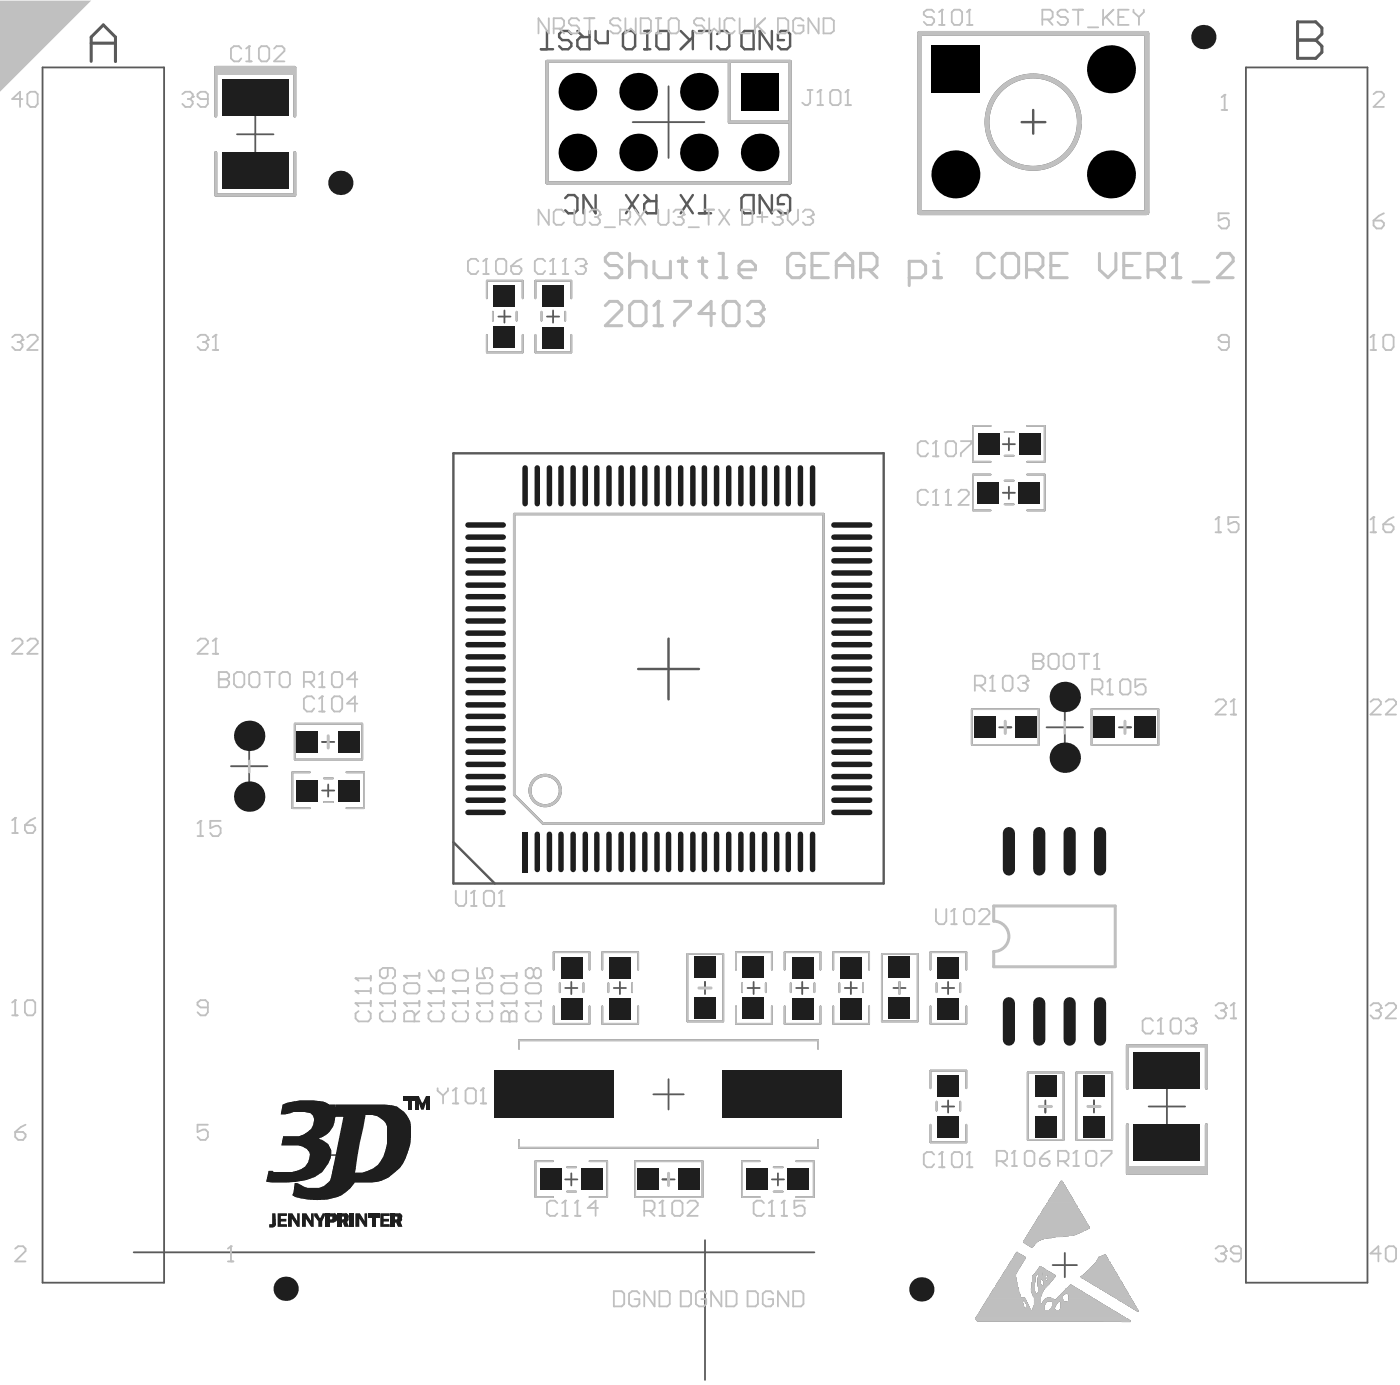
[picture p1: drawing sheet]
<svg xmlns="http://www.w3.org/2000/svg" width="97mm" height="96mm" viewBox="0 0 97 96" stroke-linecap="round" stroke-linejoin="round" font-family="sans-serif">
<g fill="#5a5a5a">
<path d="M18.9 84.4h.2l.1 .8-.1 .1-.4 .1v-.3h.2z"/>
<path d="M20 84.4h.3l.4 .5v-.5h.1v.9h-.1l-.4-.6v.6h-.3z"/>
<path d="M19.3 84.4h.7v.1h-.5v.3h.4v.1h-.4v.2h.5v.2h-.7z"/>
<path d="M23.8 84.4l.3-.1 .1 .1 .1 .1-.1 .4-.4 .1v-.2h.1v-.2h-.1z"/>
<path d="M23 84.4l.2-.1 .2 .1 .1 .1-.1 .4-.4 .1v-.2h.1v-.2h-.1z"/>
<path d="M23.8 85h.3l.2 .3h-.3z"/>
<path d="M21.9 84.4h.2l.1 .3 .2-.3h.3l-.3 .5v.4h-.3v-.4l-.2-.4z"/>
<path d="M27.5 84.4l.3-.1 .1 .1 .1 .1-.1 .4-.4 .1v-.2h.1v-.2h-.1z"/>
<path d="M27.6 85h.3l.1 .3h-.3z"/>
<path d="M26.5 84.4h.6v.1h-.4v.3h.4v.1h-.4v.2h.4v.2h-.6z"/>
<path d="M29.1 76.2l.2 .5h.1l.2-.5v.4l-.1 .6h-.2l-.2-.6z"/>
<path d="M24.7 84.4h.3l.4 .5v-.5h.1v.9h-.1l-.4-.6v.6h-.3z"/>
<path d="M21 84.4h.3l.3 .5v-.5h.2v.9h-.2l-.3-.6v.6h-.3z"/>
<path d="M23.3 76.8h3.5a1.8 1.8 0 0 1 1.8 2.3 3.2 3.2 0 0 1-3.9 3.1v-.7a1.97 1.97 0 0 0 2.2-1.8v-1.4a1.35 1.35 0 0 0-1.5-.8v.2h-2.1z"/>
<path d="M20.5 82.3h.2a1.5 1.5 0 0 0 1.7 .2 1.5 1.5 0 0 0 .8-1.5h1.6l-.1 1.2a2.7 2.7 0 0 1-2.6 1.2 3.4 3.4 0 0 1-1.8-.3z"/>
<path d="M67.8 91.7l.3-.2h9.8l.2 .2 .5 .2h-10.6z"/>
<path d="M19.7 76.8a4.3 4.3 0 0 1 3.2 0h.4v.8a1.6 1.6 0 0 1-1.1 1.5v.1a1.03 1.03 0 0 1 .6 1.7 2.53 2.53 0 0 1-2.2 1.3h-2.1l.2-.8h.3v.1a2.79 2.79 0 0 0 2.2-.4 .93 .93 0 0 0 .1-1.2l-.5-.3h-1.2l.1-.6a1.91 1.91 0 0 0 1.9-.5 .87 .87 0 0 0 0-1.1 2.6 2.6 0 0 0-1.8 .1h-.3z"/>
</g>
<g fill="none" stroke="#5a5a5a" stroke-width=".13">
<path d="M3 4.7h8.4v84.5h-8.4zM16.5 9.3h2.5M17.8 8.1v2.5M44 8.5h5M46.5 6v5M86.7 4.7h8.4v84.5h-8.4zM33.9 20.7v-1.2h2.5v1.2M33.9 23.3v1.2h2.5v-1.2M34.3 21.7v.6M34.7 22h.8M35.1 21.6v.8M35.9 21.7v.6"/>
<path d="M37.2 20.7v-1.2h2.5v1.2M37.2 23.3v1.2h2.5v-1.2M37.7 21.7v.6M38 22h.9M38.5 21.6v.8M39.3 21.7v.6M68.9 29.6h-1.2v2.5h1.2M68.9 33h-1.2v2.5h1.2M69.7 34.3h.9M69.7 30.9h.9M69.9 35.1h.6M69.9 33.4h.6"/>
<path d="M69.9 30h.6M69.9 31.7h.6M70.2 30.5v.8M70.2 33.8v.9M71.4 29.6h1.3v2.5h-1.3M71.4 33h1.3v2.5h-1.3M16.1 53.3h2.5M17.3 52v2.5M20.5 50.3h4.7v2.5h-4.7zM21.6 53.7h-1.3v2.5h1.3M22.4 55h.8M22.4 51.6h.8"/>
<path d="M22.5 55.8h.7M22.5 54.1h.7M22.8 51.2v.8M22.8 54.5v.9M24.1 53.7h1.2v2.5h-1.2M67.6 49.3h4.6v2.5h-4.6zM69.5 50.6h.8M69.9 50.2v.8M72.8 50.6h2.5M74.1 49.3v2.5M75.9 49.3h4.7v2.5h-4.7zM77.8 50.6h.9"/>
<path d="M78.2 50.2v.8M23.7 79.5v1.7M36.1 72.9v-.6h20.8v.6M36.1 79.3v.5h20.8v-.5M38.5 67.4v-1.2h2.5v1.2M38.5 70v1.2h2.5v-1.2M38.9 68.4v.6M39.3 68.7h.9M39.7 68.3v.8M40.6 68.4v.6M41.9 70v1.2h2.5v-1.2M41.9 67.4v-1.2h2.5v1.2"/>
<path d="M42.3 68.4v.6M42.7 68.7h.8M43.1 68.3v.8M44 68.4v.6M45.4 76.1h2.2M46.5 75v2.2M47.8 66.3h2.5v4.7h-2.5zM48.6 68.7h.9M49 68.3v.8M51.2 70v1.2h2.5v-1.2M51.2 67.4v-1.2h2.5v1.2M51.6 68.4v.6"/>
<path d="M52 68.7h.8M52.4 68.3v.8M53.3 68.4v.6M54.6 70v1.2h2.5v-1.2M54.6 67.4v-1.2h2.5v1.2M55 68.4v.6M55.4 68.7h.8M55.8 68.3v.8M56.6 68.4v.6M58 70v1.2h2.4v-1.2M58 67.4v-1.2h2.4v1.2M58.4 68.4v.6"/>
<path d="M58.8 68.7h.8M59.2 68.3v.8M60 68.4v.6M61.3 66.3h2.5v4.7h-2.5zM62.1 68.7h.9M62.6 68.3v.8M64.7 70v1.2h2.5v-1.2M64.7 67.4v-1.2h2.5v1.2M64.7 75.7v-1.3h2.5v1.3M64.7 78.2v1.2h2.5v-1.2M65.1 68.4v.6M65.1 76.6v.6"/>
<path d="M65.5 68.7h.9M65.5 76.9h.9M65.9 68.3v.8M65.9 76.5v.9M66.8 68.4v.6M66.8 76.6v.6M71.5 74.6h2.5v4.7h-2.5zM72.3 76.9h.8M72.7 76.5v.9M74.9 74.6h2.5v4.7h-2.5zM75.7 76.9h.8M76.1 76.5v.9"/>
<path d="M79.9 76.9h2.5M81.2 75.7v2.5M22.8 80.3h1.7M38.5 80.7h-1.3v2.5h1.3M39.3 82h.9M39.4 81.2h.7M39.4 82.9h.7M39.7 81.6v.8M41 80.7h1.2v2.5h-1.2M44.2 80.7h4.7v2.5h-4.7zM46.1 82h.8M46.5 81.6v.8"/>
<path d="M52.8 80.7h-1.2v2.5h1.2M53.7 82h.8M53.8 81.2h.6M53.8 82.9h.6M54.1 81.6v.8M55.4 80.7h1.2v2.5h-1.2M73.2 88h1.7M74.1 87.1v1.7"/>
</g>
<g fill="none" stroke="#5a5a5a" stroke-width=".07">
<path d="M67.8 91.7h10.7M67.8 91.7h10.6M67.9 91.6h10.4M67.9 91.6h10.3M68 91.5h10.1M68 91.5h10M68 91.4h9.9M68.1 91.4h9.8M68.1 91.3h9.7M68.1 91.3h9.6M68.1 91.3h9.5M68.1 91.2h9.5"/>
<path d="M68.2 91.1h9.2M68.2 91.2h9.3M68.2 91.1h3.5M68.2 91.1h3.4M68.3 91h3.3M68.3 90.9h2.9M68.4 90.8h2.8M68.4 90.7h2.7M68.5 90.7h2.6M68.5 90.6h2.6M68.6 90.5h2.5M68.6 90.4h2.5"/>
<path d="M68.6 90.4h2.7M68.7 90.3h2.6M68.8 90.2h2.2M68.8 90.1h2.1M68.9 90.1h2M68.9 90h2M68.9 89.9h2M69 89.9h1.9M69 89.8h1.8M69.1 89.7h1.7M69.1 91.8h9.4M69.2 89.6h1.6"/>
<path d="M69.2 89.5h1.6M69.2 89.4h1.6M69.3 89.4h1.5M69.3 89.3h1.5M69.3 89.3h1.4M69.4 89.2h1.3M69.4 89.1h1.3M69.5 89.1h1.2M69.5 89h1.2M69.6 88.9h1.1M69.7 88.8h.9M69.7 88.7h.9"/>
<path d="M69.7 88.6h.9M69.8 88.6h.9M69.8 88.5h.9M69.9 88.4h.8M69.9 88.4h.9M69.9 88.3h.9M70 88.3h.8M70 88.2h.8M70 88.2h.9M70.1 88.1h.8M70.1 88h.9M70.2 88h.8"/>
<path d="M70.2 87.9h.8M70.2 87.9h.9M70.3 87.8h.8M70.3 87.7h.9M70.4 87.6h.8M70.4 87.6h.9M70.4 87.5h.9M70.5 87.5h.8M70.5 87.4h.8M70.5 87.4h.7M70.5 87.3h.7M70.6 87.3h.5"/>
<path d="M70.6 87.3h.4M70.6 87.2h.3M70.7 87.2h.2M70.7 87.1h.1M71.2 90.4h.1M71.2 86.4h.9M71.2 86.3h1M71.2 90.5h.1M71.3 90.5h.1M71.3 86.2h1.1M71.3 86.4h.7M71.3 86.2h1.3"/>
<path d="M71.3 90.6h.1M71.3 86.5h.7M71.3 86.1h1.4M71.3 86.1h1.8M71.4 90.9h.2M71.4 90.8h.2M71.4 90.8h.1M71.4 90.7h.1M71.4 86h2M71.4 86h2.5M71.4 86.5h.5M71.4 85.9h2.9"/>
<path d="M71.4 85.9h3.2M71.5 86.6h.4M71.5 85.9h3.3M71.5 85.8h3.5M71.5 85.8h3.4M71.6 86.6h.3M71.6 85.7h3.5M71.6 86.7h.3M71.6 85.7h3.6M71.6 85.6h3.7M71.6 91.8h7M71.6 85.6h3.8"/>
<path d="M71.7 86.7h.1M71.7 85.5h3.8M71.7 89.8h.2M71.7 89.7h.2M71.7 89.6h.2M71.7 85.5h3.9M71.7 85.4h4M71.8 89.9h.2M71.8 89.8h.2M71.8 89.6h.1M71.8 89.5h.1M71.8 89.4h.1"/>
<path d="M71.8 89.3h.1M71.8 89.2h.1M71.8 86.7h.1M71.8 85.4h3.9M71.8 90h.3M71.8 90h.6M71.8 89.2h.2M71.8 89.1h.2M71.8 89h.2M71.8 88.9h.2M71.8 88.8h.2M71.8 88.7h.2"/>
<path d="M71.8 91.1h.8M71.8 85.3h3.9M71.9 91h.7M71.9 90.9h.7M71.9 90.1h.5M71.9 90h.5M71.9 88.7h.2M71.9 85.3h3.8M71.9 85.2h3.8M71.9 90.8h.7M71.9 90.2h.5M71.9 88.6h.2"/>
<path d="M71.9 90.7h.8M71.9 90.7h.5M71.9 90.6h.5M71.9 90.5h.5M71.9 90.4h.5M71.9 90.3h.5M71.9 85.1h3.7M72 88.6h.2M72 85.1h3.6M72 88.5h.5M72 88.5h.2M72 85h3.6"/>
<path d="M72 85h3.5M72.1 88.4h.9M72.1 84.9h3.4M72.1 88.4h.8M72.1 84.8h3.3M72.2 90h.2M72.2 88.3h.6M72.2 84.8h3.2M72.2 89.9h.2M72.2 89.9h.3M72.2 89.4h.6M72.2 89.4h.2"/>
<path d="M72.2 89.3h.2M72.2 89.2h.2M72.2 89.2h.1M72.2 89.1h.1M72.2 89h.2M72.2 88.9h.5M72.2 88.3h.5M72.2 84.7h3.2M72.2 89.8h.3M72.2 89.7h.3M72.2 89.7h.4M72.2 89.6h.4"/>
<path d="M72.2 89.6h.5M72.2 89.5h.5M72.2 88.8h.5M72.2 88.7h.5M72.2 88.7h.2M72.2 88.6h.2M72.2 88.2h.4M72.2 88.5h.2M72.2 84.6h3.1M72.3 88.2h.3M72.3 88.1h.2M72.3 84.6h3"/>
<path d="M72.3 84.5h3M72.3 88.1h.1M72.3 84.5h2.9M72.4 84.5h2.8M72.4 84.4h2.8M72.4 90.7h.3M72.4 84.3h2.8M72.5 90.6h.2M72.5 89h.2M72.5 84.3h2.6M72.5 84.2h2.6M72.5 90.5h.3"/>
<path d="M72.5 88.7h.2M72.5 88.6h.3M72.5 88.6h.8M72.5 88.5h.5M72.5 88.6h.7M72.5 88.5h.6M72.5 84.1h2.5M72.6 90.5h.2M72.6 90.5h1.4M72.6 89.1h.2M72.6 84.1h2.4M72.6 90.4h.7"/>
<path d="M72.6 89.4h.3M72.6 89.3h.3M72.6 89.3h.4M72.6 89.2h.4M72.6 89.1h.5M72.6 84h2.4M72.6 84h2.3M72.7 90.4h.6M72.7 84h2.2M72.7 90.3h.6M72.7 83.9h2.2M72.7 90.3h.5"/>
<path d="M72.7 83.8h2.2M72.8 83.8h2M72.8 83.7h2M72.8 90.3h.3M72.8 88.9h.5M72.9 89.1h.2M72.9 89h.3M72.9 88.9h.4M72.9 88.8h.4M72.9 88.8h.5M72.9 88.7h.5M72.9 88.6h.4"/>
<path d="M72.9 83.7h1.9M72.9 83.6h1.8M72.9 83.5h1.8M73 83.5h1.6M73 83.4h1.6M73 91.1h.4M73 83.3h1.6M73.1 91h.2M73.1 83.3h1.5M73.1 90.9h.2M73.1 83.2h1.4M73.2 90.9h.2"/>
<path d="M73.2 90.5h.4M73.2 83.2h1.3M73.2 90.8h.2M73.2 90.7h.3M73.2 90.6h.3M73.2 83.1h1.2M73.3 83h1.1M73.3 82.9h1.1M73.3 82.9h1M73.4 90.4h.5M73.4 82.8h.9M73.4 82.8h.8"/>
<path d="M73.4 82.7h.8M73.5 90.3h.4M73.5 82.7h.7M73.5 82.6h.6M73.5 82.5h.6M73.6 90.2h.3M73.6 82.5h.5M73.6 82.4h.5M73.6 82.4h.4M73.7 90.1h.2M73.7 82.4h.3M73.7 90.5h.3"/>
<path d="M73.7 91.1h3.7M73.7 91.1h3.6M73.7 82.3h.3M73.7 82.3h.2M73.8 91h3.4M73.8 90.5h2.7M73.8 90h.2M73.8 82.2h.1M73.8 90.9h3.3M73.8 90.9h3.2M73.8 90.8h3.1M73.8 90.8h3"/>
<path d="M73.8 90.7h3M73.8 90.7h2.9M73.8 90.6h2.8M73.8 90.6h2.7M73.8 90h.3M73.9 89.9h1.5M74 89.8h1.3M74 89.8h1.2M74.1 89.7h1.1M74.1 89.7h1M74.1 89.7h.9M74.1 89.6h.8"/>
<path d="M74.2 90.5h2.2M74.2 90h1.3M74.2 89.6h.7M74.3 89.5h.5M74.3 90.5h2M74.3 90.4h2M74.3 90h1.2M74.3 89.5h.4M74.4 90.3h1.6M74.4 90.2h1.5M74.4 90.2h1.4M74.4 90.1h1.4"/>
<path d="M74.4 90.1h1.3M74.4 90h1.2M74.4 89.4h.2M74.4 90.4h1.8M74.4 90.3h1.7M74.4 89.4h.1M75.2 88.8h2.6M75.2 88.9h2.6M75.2 88.7h2.5M75.3 88.7h2.4M75.3 88.9h2.6M75.4 88.6h2.3"/>
<path d="M75.4 88.9h2.5M75.4 88.6h2.2M75.4 91.9h3.2M75.5 89h2.4M75.5 88.5h2.1M75.6 88.5h2M75.6 88.4h2M75.6 89.1h2.3M75.7 89.1h2.2M75.7 88.4h1.8M75.7 88.3h1.8M75.7 89.2h2.3"/>
<path d="M75.8 89.2h2.2M75.8 88.2h1.6M75.9 89.2h2.1M75.9 88.1h1.5M76 89.3h2.1M76 88.1h1.4M76 88h1.3M76.1 89.4h2M76.1 88h1.2M76.1 87.9h1.2M76.1 87.9h1.1M76.2 89.4h1.9"/>
<path d="M76.2 87.8h1M76.3 89.4h1.9M76.3 87.8h.9M76.3 87.7h.8M76.3 89.5h1.9M76.3 87.6h.8M76.4 89.5h1.8M76.4 87.5h.7M76.4 87.5h.6M76.4 87.4h.6M76.5 89.6h1.7M76.5 89.6h1.8"/>
<path d="M76.5 87.4h.4M76.6 89.7h1.7M76.6 87.3h.3M76.7 89.7h1.6M76.8 89.7h1.5M76.8 87.3h.1M76.8 89.8h1.6M76.9 89.8h1.5M76.9 89.9h1.5M77 89.9h1.5M77.1 90h1.4M77.2 90h1.3"/>
<path d="M77.3 90.1h1.2M77.4 90.1h1.1M77.4 90.2h1.2M77.5 90.2h1.1M77.6 90.3h1M77.6 90.3h1.1M77.7 90.3h1M77.8 90.4h.9M77.9 90.4h.8M77.9 90.5h.8M78 90.5h.8M78 91.9h.6"/>
<path d="M78.1 90.5h.7M78.2 90.6h.6M78.2 90.6h.7M78.3 90.7h.6M78.4 90.8h.5M78.5 90.8h.5M78.6 90.9h.4M78.7 90.9h.3M78.7 91h.3M78.8 91h.3M78.9 91.1h.2M79 91.1h.1"/>
<path d="M79 91.1h.2M79.1 91.2h.1"/>
</g>
<path d="M15 8.1v-3.4h5.5v3.4M15 10.6v3h5.5v-3M38 4.3h16.9v8.4h-16.9zM50.7 4.3v4.2h4.2M78.4 75.7v-3h5.5v3M78.4 78.2v3.4h5.5v-3.4" fill="none" stroke="#5a5a5a" stroke-width=".21"/>
<path d="M71.1 8.5h1.6M71.9 7.6v1.7M31.5 31.5h30v29.9h-30zM35.8 35.7h21.5v21.6h-19.6l-1.9-2zM31.5 58.6l2.9 2.8M44.4 46.5h4.2M46.5 44.4v4.2" fill="none" stroke="#5a5a5a" stroke-width=".17"/>
<path d="M64 2.3h15.8v12.5h-15.8z" fill="none" stroke="#5a5a5a" stroke-width=".34"/>
<g fill="#5a5a5a">
<path d="M22.7 84.4h.3v.9h-.3z" fill-rule="evenodd"/>
<path d="M24.3 84.4h.3v.9h-.3z" fill-rule="evenodd"/>
<path d="M23.5 84.4h.3v.9h-.3z" fill-rule="evenodd"/>
<path d="M27.2 84.4h.3v.9h-.3z" fill-rule="evenodd"/>
<path d="M25.9 84.7h.3v.6h-.3z" fill-rule="evenodd"/>
<path d="M25.6 84.4h.8v.3h-.8z" fill-rule="evenodd"/>
<path d="M28.4 76.5h.2v.7h-.2z" fill-rule="evenodd"/>
<path d="M28.9 76.2h.2v1h-.2z" fill-rule="evenodd"/>
<path d="M29.6 76.2h.3v1h-.3z" fill-rule="evenodd"/>
<path d="M78.4 81.1h5.5v.5h-5.5z" fill-rule="evenodd"/>
<path d="M28.1 76.2h.8v.3h-.8z" fill-rule="evenodd"/>
<path d="M15 4.7h5.5v.5h-5.5z" fill-rule="evenodd"/>
</g>
<g fill="none" stroke="#5a5a5a" stroke-width=".17">
<path d="M37.6 3.4h.9M38 2.2v1.2M39.3 13.8l.2-.2h.4l.3 .2v.8l-.3 .2h-.4l-.2-.2M39.7 2.4l-.2-.2h-.4l-.2 .2v.2l.2 .2h.4l.2 .2v.2l-.2 .2h-.4l-.2-.2M40.2 2.2l.4 .4M41 2.2v1.2h-.6l-.2-.2v-.4l.2-.2h.6M41.4 2.2v.6l.2 .2h.7v-.8M41.4 13.6v1.2l-.8-1.2v1.2M43.3 2.4l.2-.2h.5l.2 .2v.8l-.2 .2h-.5l-.2-.2zM43.5 13.6l.9 1.2M44.4 13.6l-.9 1.2M44.8 13.6l.4 .4"/>
<path d="M44.8 2.2h.4M44.8 3.4h.4M45 2.2v1.2M45.7 13.6v1.2h-.7l-.2-.2v-.4l.2-.2h.7M45.7 2.4l.2-.2h.6v1.2h-.6l-.2-.2zM47.3 13.6l.9 1.2M47.3 2.2l.7 .6M48.2 13.6l-.9 1.2M48.2 2.2v1.2M48.2 2.6l-.9 .8M48.6 14.8h.9M48.6 2.2h.9v1.2"/>
<path d="M49 13.6v1.2M49.9 2.4l.2-.2h.4l.2 .2v.8l-.2 .2h-.4l-.2-.2M51.6 13.8l.2-.2h.6v1.2h-.6l-.2-.2zM51.6 2.4l.2-.2h.6v1.2h-.6l-.2-.2zM53.7 2.2v1.2l-.9-1.2v1.2M53.7 13.6v1.2l-.9-1.2v1.2M54.5 14.2h-.4v-.4l.2-.2h.4l.2 .2v.8l-.2 .2h-.4l-.2-.2M54.5 2.8h-.4v-.4l.2-.2h.4l.2 .2v.8l-.2 .2h-.4l-.2-.2"/>
</g>
<g fill="none" stroke="#5a5a5a" stroke-width=".21">
<path d="M6.3 4.3v-1.7l.9-.9 .8 .9v1.7M6.3 3h1.7M90.2 2.8h.1M90.2 1.5h1.3l.4 .4v.5l-.4 .4 .4 .4v.4l-.4 .5h-1.3zM90.2 2.8h1.3"/>
<circle cx="37.9" cy="55" r="1.06"/>
</g>
<circle cx="71.9" cy="8.5" r="3.2" fill="none" stroke="#5a5a5a" stroke-width=".34"/>
<path d="M9.3 87.1h47.3M49 86.2v9.8" fill="none" stroke="#5a5a5a" stroke-width=".13"/>
<g fill="#c0c0c0">
<path d="M67.8 91.7l.3-.2h9.8l.2 .2 .5 .2h-10.6z"/>
<path d="M0 0h6.3l-6.3 6.4z"/>
</g>
<path d="M35.8 35.7h21.5v21.6h-19.6l-1.9-2zM17.3 52.9v.8M74.1 50.2v.8" fill="none" stroke="#c0c0c0" stroke-width=".17"/>
<g fill="none" stroke="#c0c0c0" stroke-width=".13">
<path d="M33.9 20.7v-1.2h2.5v1.2M33.9 23.3v1.2h2.5v-1.2M34.3 21.7v.6M35.9 21.7v.6M37.2 20.7v-1.2h2.5v1.2M37.2 23.3v1.2h2.5v-1.2M37.7 21.7v.6M39.3 21.7v.6M68.9 29.6h-1.2v2.5h1.2M68.9 33h-1.2v2.5h1.2M69.9 33.4h.6M69.9 35.1h.6"/>
<path d="M69.9 31.7h.6M69.9 30h.6M71.4 29.6h1.3v2.5h-1.3M71.4 33h1.3v2.5h-1.3M20.5 50.3h4.7v2.5h-4.7zM21.6 53.7h-1.3v2.5h1.3M22.5 54.1h.7M22.5 55.8h.7M24.1 53.7h1.2v2.5h-1.2M67.6 49.3h4.6v2.5h-4.6zM75.9 49.3h4.7v2.5h-4.7zM36.1 72.9v-.6h20.8v.6"/>
<path d="M36.1 79.3v.5h20.8v-.5M38.5 67.4v-1.2h2.5v1.2M38.5 70v1.2h2.5v-1.2M38.9 68.4v.6M40.6 68.4v.6M41.9 70v1.2h2.5v-1.2M41.9 67.4v-1.2h2.5v1.2M42.3 68.4v.6M44 68.4v.6M47.8 66.3h2.5v4.7h-2.5zM51.2 70v1.2h2.5v-1.2M51.2 67.4v-1.2h2.5v1.2"/>
<path d="M51.6 68.4v.6M53.3 68.4v.6M54.6 70v1.2h2.5v-1.2M54.6 67.4v-1.2h2.5v1.2M55 68.4v.6M56.6 68.4v.6M58 70v1.2h2.4v-1.2M58 67.4v-1.2h2.4v1.2M58.4 68.4v.6M60 68.4v.6M61.3 66.3h2.5v4.7h-2.5zM62.6 68.3v.8"/>
<path d="M64.7 70v1.2h2.5v-1.2M64.7 67.4v-1.2h2.5v1.2M64.7 75.7v-1.3h2.5v1.3M64.7 78.2v1.2h2.5v-1.2M65.1 68.4v.6M65.1 76.6v.6M66.8 68.4v.6M66.8 76.6v.6M71.5 74.6h2.5v4.7h-2.5zM74.9 74.6h2.5v4.7h-2.5zM38.5 80.7h-1.3v2.5h1.3M39.4 82.9h.7"/>
<path d="M39.4 81.2h.7M41 80.7h1.2v2.5h-1.2M44.2 80.7h4.7v2.5h-4.7zM52.8 80.7h-1.2v2.5h1.2M53.8 82.9h.6M53.8 81.2h.6M55.4 80.7h1.2v2.5h-1.2"/>
</g>
<g fill="none" stroke="#c0c0c0" stroke-width=".21">
<path d="M15 8.1v-3.4h5.5v3.4M15 10.6v3h5.5v-3M38 4.3h16.9v8.4h-16.9zM50.7 4.3v4.2h4.2M22.8 51.2v.8M69.9 50.2v.8M78.2 50.2v.8M48.6 68.7h.9M69.1 64.1v-1.1h8.5v4.2h-8.5v-1M72.3 76.9h.8M75.7 76.9h.8M78.4 75.7v-3h5.5v3"/>
<path d="M78.4 78.2v3.4h5.5v-3.4M46.5 81.6v.8"/>
</g>
<g fill="none" stroke="#c0c0c0" stroke-width=".07">
<path d="M67.8 91.7h10.6M67.8 91.7h10.7M67.9 91.6h10.3M67.9 91.6h10.4M68 91.5h10M68 91.5h10.1M68 91.4h9.9M68.1 91.3h9.7M68.1 91.4h9.8M68.1 91.3h9.6M68.1 91.2h9.5M68.1 91.3h9.5"/>
<path d="M68.2 91.1h9.2M68.2 91.2h9.3M68.2 91.1h3.4M68.2 91.1h3.5M68.3 91h3.3M68.3 90.9h2.9M68.4 90.8h2.8M68.4 90.7h2.7M68.5 90.7h2.6M68.5 90.6h2.6M68.6 90.5h2.5M68.6 90.4h2.5"/>
<path d="M68.6 90.4h2.7M68.7 90.3h2.6M68.8 90.2h2.2M68.8 90.1h2.1M68.9 90h2M68.9 90.1h2M68.9 89.9h2M69 89.8h1.8M69 89.9h1.9M69.1 89.7h1.7M69.1 91.8h9.4M69.2 89.6h1.6"/>
<path d="M69.2 89.5h1.6M69.2 89.4h1.6M69.3 89.4h1.5M69.3 89.3h1.4M69.3 89.3h1.5M69.4 89.2h1.3M69.4 89.1h1.3M69.5 89h1.2M69.5 89.1h1.2M69.6 88.9h1.1M69.7 88.8h.9M69.7 88.7h.9"/>
<path d="M69.7 88.6h.9M69.8 88.6h.9M69.8 88.5h.9M69.9 88.4h.8M69.9 88.3h.9M69.9 88.4h.9M70 88.3h.8M70 88.2h.8M70 88.2h.9M70.1 88.1h.8M70.1 88h.9M70.2 87.9h.8"/>
<path d="M70.2 88h.8M70.2 87.9h.9M70.3 87.8h.8M70.3 87.7h.9M70.4 87.6h.8M70.4 87.5h.9M70.4 87.6h.9M70.5 87.5h.8M70.5 87.4h.8M70.5 87.3h.7M70.5 87.4h.7M70.6 87.3h.4"/>
<path d="M70.6 87.3h.5M70.6 87.2h.3M70.7 87.2h.2M70.7 87.1h.1M71.2 90.4h.1M71.2 86.4h.9M71.2 86.3h1M71.2 90.5h.1M71.3 90.5h.1M71.3 86.2h1.1M71.3 86.4h.7M71.3 86.2h1.3"/>
<path d="M71.3 90.6h.1M71.3 86.5h.7M71.3 86.1h1.8M71.3 86.1h1.4M71.4 90.7h.1M71.4 90.8h.1M71.4 90.8h.2M71.4 90.9h.2M71.4 86h2.5M71.4 86h2M71.4 86.5h.5M71.4 85.9h3.2"/>
<path d="M71.4 85.9h2.9M71.5 86.6h.4M71.5 85.9h3.3M71.5 85.8h3.5M71.5 85.8h3.4M71.6 86.6h.3M71.6 85.7h3.5M71.6 86.7h.3M71.6 85.6h3.7M71.6 85.7h3.6M71.6 91.8h7M71.6 85.6h3.8"/>
<path d="M71.7 86.7h.1M71.7 85.5h3.8M71.7 89.8h.2M71.7 89.6h.2M71.7 89.7h.2M71.7 85.4h4M71.7 85.5h3.9M71.8 89.8h.2M71.8 89.9h.2M71.8 89.2h.1M71.8 89.3h.1M71.8 89.4h.1"/>
<path d="M71.8 89.5h.1M71.8 89.6h.1M71.8 86.7h.1M71.8 85.4h3.9M71.8 90h.3M71.8 90h.6M71.8 88.7h.2M71.8 88.8h.2M71.8 88.9h.2M71.8 89h.2M71.8 89.1h.2M71.8 89.2h.2"/>
<path d="M71.8 91.1h.8M71.8 85.3h3.9M71.9 90h.5M71.9 90.1h.5M71.9 90.9h.7M71.9 91h.7M71.9 88.7h.2M71.9 85.2h3.8M71.9 85.3h3.8M71.9 90.2h.5M71.9 90.8h.7M71.9 88.6h.2"/>
<path d="M71.9 90.3h.5M71.9 90.5h.5M71.9 90.4h.5M71.9 90.6h.5M71.9 90.7h.5M71.9 90.7h.8M71.9 85.1h3.7M72 88.6h.2M72 85.1h3.6M72 88.5h.5M72 88.5h.2M72 85h3.5"/>
<path d="M72 85h3.6M72.1 88.4h.9M72.1 84.9h3.4M72.1 88.4h.8M72.1 84.8h3.3M72.2 90h.2M72.2 88.3h.6M72.2 84.8h3.2M72.2 89.9h.3M72.2 89.9h.2M72.2 88.9h.5M72.2 89h.2"/>
<path d="M72.2 89.1h.1M72.2 89.2h.1M72.2 89.2h.2M72.2 89.3h.2M72.2 89.4h.2M72.2 89.4h.6M72.2 88.3h.5M72.2 84.7h3.2M72.2 89.8h.3M72.2 88.5h.2M72.2 88.6h.2M72.2 88.7h.2"/>
<path d="M72.2 88.7h.5M72.2 88.8h.5M72.2 89.5h.5M72.2 89.6h.5M72.2 89.6h.4M72.2 89.7h.4M72.2 89.7h.3M72.2 88.2h.4M72.2 84.6h3.1M72.3 88.1h.2M72.3 88.2h.3M72.3 84.5h3"/>
<path d="M72.3 84.6h3M72.3 88.1h.1M72.3 84.5h2.9M72.4 84.4h2.8M72.4 84.5h2.8M72.4 90.7h.3M72.4 84.3h2.8M72.5 90.6h.2M72.5 89h.2M72.5 84.2h2.6M72.5 84.3h2.6M72.5 90.5h.3"/>
<path d="M72.5 88.5h.5M72.5 88.5h.6M72.5 88.6h.7M72.5 88.6h.8M72.5 88.6h.3M72.5 88.7h.2M72.5 84.1h2.5M72.6 90.5h1.4M72.6 90.5h.2M72.6 89.1h.2M72.6 84.1h2.4M72.6 90.4h.7"/>
<path d="M72.6 89.1h.5M72.6 89.2h.4M72.6 89.3h.4M72.6 89.3h.3M72.6 89.4h.3M72.6 84h2.3M72.6 84h2.4M72.7 90.4h.6M72.7 84h2.2M72.7 90.3h.6M72.7 83.9h2.2M72.7 90.3h.5"/>
<path d="M72.7 83.8h2.2M72.8 83.8h2M72.8 83.7h2M72.8 90.3h.3M72.8 88.9h.5M72.9 88.6h.4M72.9 88.7h.5M72.9 88.8h.5M72.9 88.8h.4M72.9 88.9h.4M72.9 89h.3M72.9 89.1h.2"/>
<path d="M72.9 83.6h1.8M72.9 83.7h1.9M72.9 83.5h1.8M73 83.4h1.6M73 83.5h1.6M73 91.1h.4M73 83.3h1.6M73.1 91h.2M73.1 83.3h1.5M73.1 90.9h.2M73.1 83.2h1.4M73.2 90.5h.4"/>
<path d="M73.2 90.9h.2M73.2 83.2h1.3M73.2 90.6h.3M73.2 90.7h.3M73.2 90.8h.2M73.2 83.1h1.2M73.3 83h1.1M73.3 82.9h1.1M73.3 82.9h1M73.4 90.4h.5M73.4 82.8h.8M73.4 82.8h.9"/>
<path d="M73.4 82.7h.8M73.5 90.3h.4M73.5 82.6h.6M73.5 82.7h.7M73.5 82.5h.6M73.6 90.2h.3M73.6 82.5h.5M73.6 82.4h.4M73.6 82.4h.5M73.7 90.1h.2M73.7 82.4h.3M73.7 90.5h.3"/>
<path d="M73.7 91.1h3.6M73.7 91.1h3.7M73.7 82.3h.2M73.7 82.3h.3M73.8 90h.2M73.8 90.5h2.7M73.8 91h3.4M73.8 82.2h.1M73.8 90.6h2.7M73.8 90.6h2.8M73.8 90.7h2.9M73.8 90.7h3"/>
<path d="M73.8 90.8h3M73.8 90.8h3.1M73.8 90.9h3.2M73.8 90.9h3.3M73.8 82.1h.1M73.8 90h.3M73.9 89.9h1.5M74 89.8h1.3M74 89.8h1.2M74.1 89.7h1.1M74.1 89.7h1M74.1 89.6h.8"/>
<path d="M74.1 89.7h.9M74.2 90h1.3M74.2 90.5h2.2M74.2 89.6h.7M74.3 89.5h.5M74.3 90h1.2M74.3 90.4h2M74.3 90.5h2M74.3 89.5h.4M74.4 90h1.2M74.4 90.1h1.3M74.4 90.1h1.4"/>
<path d="M74.4 90.2h1.4M74.4 90.2h1.5M74.4 90.3h1.6M74.4 89.4h.2M74.4 90.3h1.7M74.4 90.4h1.8M74.4 89.4h.1M75.2 88.8h2.6M75.2 88.7h2.5M75.2 88.9h2.6M75.3 88.7h2.4M75.3 88.9h2.6"/>
<path d="M75.4 88.6h2.3M75.4 88.9h2.5M75.4 88.6h2.2M75.4 91.9h3.2M75.5 88.5h2.1M75.5 89h2.4M75.6 88.5h2M75.6 88.4h2M75.6 89.1h2.3M75.7 89.1h2.2M75.7 88.3h1.8M75.7 88.4h1.8"/>
<path d="M75.7 89.2h2.3M75.8 89.2h2.2M75.8 88.2h1.6M75.9 89.2h2.1M75.9 88.1h1.5M76 89.3h2.1M76 88h1.3M76 88.1h1.4M76.1 89.4h2M76.1 87.9h1.2M76.1 88h1.2M76.1 87.9h1.1"/>
<path d="M76.2 89.4h1.9M76.2 87.8h1M76.3 89.4h1.9M76.3 87.7h.8M76.3 87.8h.9M76.3 89.5h1.9M76.3 87.6h.8M76.4 89.5h1.8M76.4 87.5h.6M76.4 87.5h.7M76.4 87.4h.6M76.5 89.6h1.7"/>
<path d="M76.5 89.6h1.8M76.5 87.4h.4M76.6 89.7h1.7M76.6 87.3h.3M76.7 89.7h1.6M76.8 89.7h1.5M76.8 87.3h.1M76.8 89.8h1.6M76.9 89.8h1.5M76.9 89.9h1.5M77 89.9h1.5M77.1 90h1.4"/>
<path d="M77.2 90h1.3M77.3 90.1h1.2M77.4 90.1h1.1M77.4 90.2h1.2M77.5 90.2h1.1M77.6 90.3h1M77.6 90.3h1.1M77.7 90.3h1M77.8 90.4h.9M77.9 90.4h.8M77.9 90.5h.8M78 90.5h.8"/>
<path d="M78 91.9h.6M78.1 90.5h.7M78.2 90.6h.6M78.2 90.6h.7M78.3 90.7h.6M78.4 90.8h.5M78.5 90.8h.5M78.6 90.9h.4M78.7 90.9h.3M78.7 91h.3M78.8 91h.3M78.9 91.1h.2"/>
<path d="M79 91.1h.1M79 91.1h.2M79.1 91.2h.1"/>
</g>
<path d="M64 2.3h15.8v12.5h-15.8z" fill="none" stroke="#c0c0c0" stroke-width=".34"/>
<g fill="#c0c0c0">
<path d="M78.4 81.1h5.5v.5h-5.5z" fill-rule="evenodd"/>
<path d="M15 4.7h5.5v.5h-5.5z" fill-rule="evenodd"/>
</g>
<g fill="none" stroke="#c0c0c0" stroke-width=".13">
<path d="M1.6 6.9h-.8l.6-.5v1M1.9 6.5l.2-.1h.4l.1 .1v.7l-.1 .2h-.4l-.2-.2zM12.7 6.5l.2-.1h.3l.2 .1v.2M13.1 6.9h.1M13.2 6.9l.2 .2v.1l-.2 .2h-.3l-.2-.2M13.4 6.7h.1M13.4 6.7l-.2 .2M14.5 6.9h-.6l-.2-.2v-.2l.2-.1h.4l.2 .1v.7l-.2 .2h-.4l-.2-.2M16.8 3.4l-.2-.2h-.3l-.2 .2v.7l.2 .2h.3l.2-.2M17.1 4.3h.4M17.3 3.2h.1M17.3 3.2v1.1"/>
<path d="M17.3 3.2l-.2 .2M18 3.4l.2-.2h.4l.1 .2v.7l-.1 .2h-.4l-.2-.2zM19.1 3.4l.1-.2h.4l.2 .2v.1l-.7 .8h.7M33.3 18.2l-.2-.2h-.3l-.3 .2v.6l.3 .3h.3l.2-.3M33.6 19.1h.4M33.8 18h.1M33.8 18v1.1M33.8 18l-.2 .2M34.5 18.2l.2-.2h.3l.2 .2v.6l-.2 .3h-.3l-.2-.3zM35.5 18.5h.6l.2 .2v.1l-.2 .3h-.4l-.2-.3zM36.3 18l-.8 .5M37.9 18.2l-.2-.2h-.3l-.2 .2v.6l.2 .3h.3l.2-.3"/>
<path d="M38.2 1.3v1l-.8-1v1M38.2 14.6v1l-.8-1v1M38.3 19.1h.3M38.5 18h.1M38.5 18v1.1M38.5 18l-.2 .2M38.5 2h.6l.1-.2v-.4l-.1-.1h-.6v1M38.9 2l.3 .3M39.1 19.1h.4M39.2 14.7l-.1-.1h-.4l-.2 .1v.8l.2 .1h.4l.1-.1M39.3 18h.1M39.3 18v1.1"/>
<path d="M39.3 18l-.2 .2M39.9 14.6v.9l.2 .1h.4l.2-.1v-.9M40 18.2l.2-.2h.4l.1 .2v.1M40.3 1.4l-.2-.1h-.4l-.1 .1v.2l.1 .2h.4l.2 .2v.2l-.2 .1h-.4l-.1-.1M40.4 18.5h.2M40.6 18.5l.1 .2v.1l-.1 .3h-.4l-.2-.3M40.6 1.3h.7M40.7 18.3h.1M40.7 18.3l-.1 .2M41 14.7l.2-.1h.3l.2 .1v.2M41 1.3v1M41.4 15.1h.1"/>
<path d="M41.5 15.1l.2 .2v.2l-.2 .1h-.3l-.2-.1M41.7 14.9h.1M41.7 14.9l-.2 .2M42.1 15.8h.7M43.1 15.3h.6l.1-.2v-.4l-.1-.1h-.6v1M43.2 1.4l-.2-.1h-.4l-.2 .1v.2l.2 .2h.4l.2 .2v.2l-.2 .1h-.4l-.2-.1M43.5 15.3l.3 .3M43.5 1.3v1l.4-.3 .3 .3v-1M44.2 14.6l.7 1M44.6 1.3h.5l.2 .1v.8l-.2 .1h-.5zM44.9 14.6l-.7 1M45.6 1.3h.4"/>
<path d="M45.6 2.3h.4M45.8 14.6v.9l.1 .1h.4l.2-.1v-.9M45.8 1.3v1M46.5 1.4l.2-.1h.3l.2 .1v.8l-.2 .1h-.3l-.2-.1zM46.8 14.7l.2-.1h.4l.2 .1v.2M47.2 15.1h.2M47.4 15.1l.2 .2v.2l-.2 .1h-.4l-.2-.1M47.6 14.9h.1M47.6 14.9l-.2 .2M47.9 15.8h.7M48.9 14.6h.8M49 1.4l-.2-.1h-.4l-.1 .1v.2l.1 .2h.4l.2 .2v.2l-.2 .1h-.4l-.1-.1"/>
<path d="M49.3 14.6v1M49.3 1.3v1l.4-.3 .3 .3v-1M50 14.6l.7 1M50.7 14.6l-.7 1M51.1 1.4l-.2-.1h-.3l-.2 .1v.8l.2 .1h.3l.2-.1M51.4 1.3v1h.8M51.6 14.6h.5l.2 .1v.8l-.2 .1h-.5zM52.5 1.3v1M52.5 2l.7-.7-.5 .5 .5 .5M52.7 15.1h.7M53 14.7v.8M53.7 14.7l.2-.1h.3l.2 .1v.2"/>
<path d="M54.1 15.1h.1M54.1 1.3h.5l.2 .1v.8l-.2 .1h-.5zM54.2 15.1l.2 .2v.2l-.2 .1h-.3l-.2-.1M54.4 14.9h.1M54.4 14.9l-.2 .2M54.8 14.6v.7l.3 .3 .4-.3v-.7M55.8 14.7l.2-.1h.3l.3 .1v.2M55.9 1.4l-.2-.1h-.4l-.1 .1v.8l.1 .1h.4l.2-.1v-.4h-.4M56.2 6.3h.3M56.2 15.1h.1M56.3 6.3v.8l-.1 .2h-.2l-.2-.2M56.3 15.1l.3 .2v.2l-.3 .1h-.3l-.2-.1"/>
<path d="M56.6 14.9h.1M56.6 14.9l-.3 .2M56.9 7.3h.3M56.9 1.3v1l-.7-1v1M57.1 6.3h.1M57.1 6.3v1M57.1 6.3l-.2 .1M57.3 1.3h.5l.2 .1v.8l-.2 .1h-.5zM57.7 6.4l.2-.1h.4l.2 .1v.7l-.2 .2h-.4l-.2-.2zM58.8 7.3h.4M59 6.3h.1M59 6.3v1"/>
<path d="M59 6.3l-.2 .1M65 .8l-.2-.1h-.3l-.3 .1v.2l.3 .2h.3l.2 .2v.1l-.2 .2h-.3l-.3-.2M65.3 1.7h.4M65.5 .7h.1M65.5 .7v1M65.5 .7l-.2 .1M66.2 .8l.2-.1h.3l.2 .1v.7l-.2 .2h-.3l-.2-.2zM67.2 1.7h.4M67.4 .7h.1M67.4 .7v1M67.4 .7l-.2 .1M72.5 1.4h.5l.2-.2v-.4l-.2-.1h-.5v1"/>
<path d="M72.9 1.4l.3 .3M74.3 .8l-.2-.1h-.3l-.3 .1v.2l.3 .2h.3l.2 .2v.1l-.2 .2h-.3l-.3-.2M74.6 .7h.7M75 .7v1M75.7 1.9h.7M76.7 .7v1M76.7 1.4l.7-.7-.5 .5 .5 .5M77.8 1.2h.4M78.5 .7h-.7v1h.7M78.8 .7v.1l.4 .4M79.2 1.2v.5M79.5 .7v.1l-.3 .4"/>
<path d="M85 7.6h.3M85.2 6.6h.1M85.2 6.6v1M85.2 6.6l-.2 .2M85.5 14.8h-.8v.5l.4-.1h.2l.2 .1v.4l-.2 .2h-.3l-.3-.2M95.5 6.5l.2-.1h.4l.1 .1v.2l-.7 .7h.7M95.5 15.3h.6l.1 .2v.2l-.1 .2h-.4l-.2-.2zM96.2 14.8l-.7 .5M.8 23.5l.3-.2h.3l.2 .2v.1M1.2 23.8h.2M1.4 23.8l.2 .2v.1l-.2 .2h-.3l-.3-.2M1.6 23.6h.1"/>
<path d="M1.6 23.6l-.2 .2M1.9 23.5l.2-.2h.4l.1 .2v.1l-.7 .7h.7M13.7 23.5l.2-.2h.4l.2 .2v.1M14.1 23.8h.2M14.3 23.8l.2 .2v.1l-.2 .2h-.4l-.2-.2M14.5 23.6h.1M14.5 23.6l-.2 .2M14.8 24.3h.4M15 23.3h.1M15 23.3v1M15 23.3l-.2 .2M64.5 34.2l-.1-.1h-.4l-.2 .1v.7l.2 .2h.4l.1-.2"/>
<path d="M64.5 30.8l-.1-.1h-.4l-.2 .1v.7l.2 .2h.4l.1-.2M64.9 35.1h.4M64.9 31.7h.4M65.1 34.1h.1M65.1 30.7h.1M65.1 30.7v1M65.1 34.1v1M65.1 34.1l-.2 .1M65.1 30.7l-.2 .1M65.8 35.1h.4M65.8 30.8l.1-.1h.4l.2 .1v.7l-.2 .2h-.4l-.1-.2zM65.9 34.1h.1"/>
<path d="M65.9 34.1v1M65.9 34.1l-.1 .1M66.7 34.2l.1-.1h.4l.2 .1v.2l-.7 .7h.7M66.8 30.7h.7v.1l-.7 .7v.2M84.5 37h.4M84.7 36h.1M84.7 36v1M84.7 36l-.2 .1M85.5 23.8h-.5l-.3-.2v-.1l.3-.2h.3l.2 .2v.6l-.2 .2h-.3l-.3-.2M86.1 36h-.7v.5l.4-.2h.2l.1 .2v.3l-.1 .2h-.4l-.2-.2M95.3 24.3h.4M95.3 37h.4"/>
<path d="M95.5 36h.1M95.5 23.3h.1M95.5 23.3v1M95.5 36v1M95.5 36l-.2 .1M95.5 23.3l-.2 .2M96.2 23.5l.2-.2h.4l.1 .2v.6l-.1 .2h-.4l-.2-.2zM96.2 36.5h.6l.1 .1v.2l-.1 .2h-.4l-.2-.2zM96.9 36l-.7 .5M.8 57.9h.4M.8 44.6l.3-.2h.3l.2 .2v.1l-.8 .8h.8M1.1 56.9h.1"/>
<path d="M1.1 56.9v1M1.1 56.9l-.3 .1M1.7 57.4h.6l.2 .1v.2l-.2 .2h-.4l-.2-.2zM1.9 44.6l.2-.2h.4l.1 .2v.1l-.7 .8h.7M2.5 56.9l-.8 .5M13.7 44.6l.2-.2h.4l.2 .2v.1l-.8 .8h.8M13.7 58.1h.4M13.9 57.1h.1M13.9 57.1v1M13.9 57.1l-.2 .2M14.8 45.5h.4M15 44.4h.1"/>
<path d="M15 44.4v1.1M15 44.4l-.2 .2M15.2 47.2h.1M15.2 46.7h.6l.1 .2v.2l-.1 .1 .1 .2v.2l-.1 .2h-.6zM15.2 47.2h.6M15.3 57.1h-.7v.5l.4-.2h.2l.1 .2v.3l-.1 .2h-.4l-.2-.2M16.3 46.9l.2-.2h.3l.2 .2v.7l-.2 .2h-.3l-.2-.2zM17.3 46.9l.2-.2h.4l.1 .2v.7l-.1 .2h-.4l-.2-.2zM18.4 46.7h.7M18.8 46.7v1.1M19.4 46.9l.3-.2h.3l.2 .2v.7l-.2 .2h-.3l-.3-.2zM21.1 47.4h.6l.2-.2v-.3l-.2-.2h-.6v1.1"/>
<path d="M21.5 47.4l.4 .4M21.9 48.6l-.2-.2h-.4l-.2 .2v.7l.2 .2h.4l.2-.2M22.2 47.8h.4M22.2 49.5h.4M22.4 46.7h.1M22.4 48.4h.1M22.4 46.7v1.1M22.4 48.4v1.1M22.4 46.7l-.2 .2M22.4 48.4l-.2 .2M23.1 46.9l.1-.2h.4l.2 .2v.7l-.2 .2h-.4l-.1-.2zM23.1 48.6l.1-.2h.4l.2 .2v.7l-.2 .2h-.4l-.1-.2z"/>
<path d="M24.9 47.2h-.8l.6-.5v1.1M24.9 48.9h-.8l.6-.5v1.1M67.8 47.7h.5l.2-.2v-.3l-.2-.2h-.5v1M68.1 47.7l.4 .3M68.9 48h.3M69 47h.1M69 47v1M69 47l-.1 .2M69.7 47.2l.2-.2h.4l.1 .2v.6l-.1 .2h-.4l-.2-.2zM70.8 47.2l.2-.2h.3l.2 .2v.1M71.1 47.5h.2M71.3 47.5l.2 .2v.1l-.2 .2h-.3l-.2-.2"/>
<path d="M71.5 47.3h.1M71.5 47.3l-.2 .2M71.9 46h.1M71.9 45.5h.5l.2 .1v.2l-.2 .2 .2 .1v.2l-.2 .2h-.5zM71.9 46h.5M72.9 45.6l.2-.1h.4l.1 .1v.7l-.1 .2h-.4l-.2-.2zM74 45.6l.2-.1h.3l.2 .1v.7l-.2 .2h-.3l-.2-.2zM75 45.5h.7M75.4 45.5v1M76 48h.5l.2-.2v-.4l-.2-.2h-.5v1.1M76.1 46.5h.4M76.3 45.5h.1"/>
<path d="M76.3 45.5v1M76.3 45.5l-.2 .1M76.3 48l.4 .3M77 48.3h.4M77.2 47.2h.1M77.2 47.2v1.1M77.2 47.2l-.2 .2M77.9 47.4l.2-.2h.4l.1 .2v.7l-.1 .2h-.4l-.2-.2zM79.7 47.2h-.7v.6l.3-.2h.2l.2 .2v.3l-.2 .2h-.4l-.1-.2M84.5 48.8l.2-.2h.4l.2 .2v.2l-.8 .7h.8M85.6 49.7h.4M85.8 48.6h.1"/>
<path d="M85.8 48.6v1.1M85.8 48.6l-.2 .2M95.3 48.8l.2-.2h.4l.1 .2v.2l-.7 .7h.7M96.4 48.8l.2-.2h.3l.2 .2v.2l-.7 .7h.7M.8 70.6h.4M1.1 69.5h.1M1.1 78.7h.5l.2 .2v.2l-.2 .2h-.3l-.2-.2zM1.1 69.5v1.1M1.1 69.5l-.3 .2M1.7 69.7l.2-.2h.4l.2 .2v.7l-.2 .2h-.4l-.2-.2zM1.8 78.2l-.7 .5M14.5 78.2h-.8v.5l.4-.2h.2l.2 .2v.4l-.2 .2h-.4l-.2-.2"/>
<path d="M14.5 70.1h-.6l-.2-.2v-.2l.2-.2h.4l.2 .2v.7l-.2 .2h-.4l-.2-.2M24.7 69.8h.1M24.7 68.9h.1M24.7 68h.1M24.7 69.8h1.1M24.7 68h1.1M24.7 68.9h1.1M24.7 69.8l.2 .2M24.7 68.9l.2 .2M24.7 68l.2 .2M24.9 70.3l-.2 .2v.3l.2 .2h.7l.2-.2v-.3l-.2-.2M25.8 67.9v.3"/>
<path d="M25.8 68.7v.4M25.8 69.6v.4M26.4 69.8h.1M26.4 68.5l.2-.1h.7l.2 .1v.4l-.2 .2h-.7l-.2-.2zM26.4 69.8h1.1M26.4 69.8l.2 .2M26.6 70.3l-.2 .2v.3l.2 .2h.7l.2-.2v-.3l-.2-.2M27 67.3v.6l-.2 .1h-.2l-.2-.1v-.4l.2-.2h.7l.2 .2v.4l-.2 .1M27.5 69.6v.4M28.1 69.8h.1M28.1 67.9h.1M28.1 69.8h1.1"/>
<path d="M28.1 68.5l.2-.1h.7l.2 .1v.4l-.2 .2h-.7l-.2-.2zM28.1 69.8l.2 .2M28.1 67.9h1.1M28.1 67.9l.2 .1M28.8 71v-.5l-.1-.2h-.4l-.2 .2v.5h1.1M29.2 70.3l-.4 .3M29.2 67.6v.4M29.2 69.6v.4M29.8 69.8h.1M29.8 68.9h.1M29.8 69.8h1.1M29.8 69.8l.2 .2"/>
<path d="M29.8 68.9h1.1M29.8 68.9l.2 .2M29.8 67.5l.2 .4 .3 .3M30 70.3l-.2 .2v.3l.2 .2h.7l.2-.2v-.3l-.2-.2M30.3 67.6l.2-.1h.2l.2 .1v.4l-.2 .2h-.4zM30.4 75.7v.1l.4 .4M30.8 76.2v.5M30.9 68.7v.4M30.9 69.6v.4M31.2 75.7v.1l-.4 .4M31.5 69.8h.1M31.5 68.9h.1"/>
<path d="M31.5 69.8h1M31.5 68.9h1M31.5 67.6l.2-.1h.7l.1 .1v.4l-.1 .2h-.7l-.2-.2zM31.5 69.8l.2 .2M31.5 68.9l.2 .2M31.5 76.7h.4M31.7 75.7h.1M31.7 70.3l-.2 .2v.3l.2 .2h.7l.1-.2v-.3l-.1-.2M31.7 61.9v.9l.2 .2h.4l.1-.2v-.9M31.7 75.7v1M31.7 75.7l-.2 .1M32.4 75.8l.1-.1h.4l.2 .1v.8l-.2 .1h-.4l-.1-.1z"/>
<path d="M32.5 68.7v.4M32.5 69.6v.4M32.8 63h.3M33 61.9h.1M33 61.9v1.1M33 61.9l-.2 .2M33.2 69.8h.1M33.2 69.8h1M33.2 68.5l.2-.1h.7l.1 .1v.4l-.1 .2h-.7l-.2-.2zM33.2 67.3v.7h.5l-.1-.4v-.1l.1-.2h.4l.1 .2v.4l-.1 .1M33.2 69.8l.2 .2M33.4 70.3l-.2 .2v.3l.2 .2h.7l.1-.2v-.3l-.1-.2"/>
<path d="M33.4 76.7h.4M33.6 75.7h.1M33.6 75.7v1M33.6 75.7l-.2 .1M33.6 62.1l.2-.2h.4l.2 .2v.7l-.2 .2h-.4l-.2-.2zM34.2 69.6v.4M34.7 63h.4M34.9 69.8h.1M34.9 67.9h.1M34.9 61.9h.1M34.9 70.5l.2-.2h.2l.1 .2 .2-.2h.2l.1 .2v.5h-1zM34.9 69.8h1"/>
<path d="M34.9 68.5l.2-.1h.7l.1 .1v.4l-.1 .2h-.7l-.2-.2zM34.9 67.9h1M34.9 61.9v1.1M34.9 69.8l.2 .2M34.9 67.9l.2 .1M34.9 61.9l-.2 .2M35.4 71h.1M35.4 70.5v.5M35.9 67.6v.4M35.9 69.6v.4M36.6 69.8h.1M36.6 69.8h1"/>
<path d="M36.6 68.5l.2-.1h.6l.2 .1v.4l-.2 .2h-.6l-.2-.2zM36.6 69.8l.2 .2M36.8 70.3l-.2 .2v.3l.2 .2h.6l.2-.2v-.3l-.2-.2M37.1 67.5l-.2-.2h-.1l-.2 .2v.4l.2 .1h.1l.2-.1M37.1 67.5l.2-.2h.1l.2 .2v.4l-.2 .1h-.1l-.2-.1M37.1 67.5v.4M37.6 69.6v.4M65.1 63.2v.9l.2 .2h.3l.2-.2v-.9M66.2 64.3h.3M66.4 63.2h.1M66.4 63.2v1.1M66.4 63.2l-.2 .2"/>
<path d="M67 63.4l.2-.2h.4l.2 .2v.7l-.2 .2h-.4l-.2-.2zM68.1 63.4l.2-.2h.3l.2 .2v.1l-.7 .8h.7M80.2 71l-.2-.2h-.3l-.2 .2v.7l.2 .2h.3l.2-.2M80.5 71.9h.4M80.7 70.8h.1M80.7 70.8v1.1M80.7 70.8l-.2 .2M81.4 71l.2-.2h.4l.1 .2v.7l-.1 .2h-.4l-.2-.2zM82.5 71l.1-.2h.4l.2 .2v.2M82.8 71.3h.2M83 71.3l.2 .2v.2l-.2 .2h-.4l-.1-.2M83.2 71.2h.1"/>
<path d="M83.2 71.2l-.2 .1M84.5 69.9l.2-.1h.4l.2 .1v.2M84.9 70.3h.2M85.1 70.3l.2 .1v.2l-.2 .2h-.4l-.2-.2M85.3 70.1h.1M85.3 70.1l-.2 .2M85.6 70.8h.4M85.8 69.8h.1M85.8 69.8v1M85.8 69.8l-.2 .1M95.3 69.9l.2-.1h.4l.1 .1v.2M95.7 70.3h.2"/>
<path d="M95.9 70.3l.1 .1v.2l-.1 .2h-.4l-.2-.2M96 70.1h.1M96 70.1l-.1 .2M96.4 69.9l.2-.1h.3l.2 .1v.2l-.7 .7h.7M1.1 86.8l.2-.1h.3l.2 .1v.2l-.7 .7h.7M15.9 87.7h.3M16.1 86.7h.1M16.1 86.7v1M16.1 86.7l-.2 .1M38.8 83.7l-.2-.2h-.3l-.3 .2v.7l.3 .1h.3l.2-.1M39.1 84.5h.4M39.3 83.5h.1"/>
<path d="M39.3 83.5v1M39.3 83.5l-.2 .2M40 84.5h.4M40.2 83.5h.1M40.2 83.5v1M40.2 83.5l-.2 .2M41.6 84h-.7l.5-.5v1M42.7 89.8h.5l.2 .2v.7l-.2 .1h-.5zM44.5 90l-.2-.2h-.3l-.3 .2v.7l.3 .1h.3l.2-.1v-.4h-.4M44.8 84.2h.6l.1-.2v-.3l-.1-.2h-.6v1M45.2 84.2l.3 .3M45.5 89.8v1l-.7-1v1"/>
<path d="M45.9 84.5h.3M45.9 89.8h.5l.2 .2v.7l-.2 .1h-.5zM46.1 83.5h.1M46.1 83.5v1M46.1 83.5l-.2 .2M46.7 83.7l.2-.2h.4l.2 .2v.7l-.2 .1h-.4l-.2-.1zM47.3 89.8h.6l.2 .2v.7l-.2 .1h-.6zM47.8 83.7l.2-.2h.4l.1 .2v.1l-.7 .7h.7M49.1 90l-.2-.2h-.3l-.2 .2v.7l.2 .1h.3l.2-.1v-.4h-.3M50.2 89.8v1l-.7-1v1M50.5 89.8h.6l.1 .2v.7l-.1 .1h-.6zM52 89.8h.5l.2 .2v.7l-.2 .1h-.5z"/>
<path d="M53.1 83.7l-.1-.2h-.4l-.2 .2v.7l.2 .1h.4l.1-.1M53.5 84.5h.4M53.7 83.5h.1M53.7 83.5v1M53.7 83.5l-.2 .2M53.8 90l-.2-.2h-.3l-.3 .2v.7l.3 .1h.3l.2-.1v-.4h-.4M54.4 84.5h.3M54.5 83.5h.1M54.5 83.5v1M54.5 83.5l-.1 .2M54.8 89.8v1l-.7-1v1M55.2 89.8h.5l.2 .2v.7l-.2 .1h-.5z"/>
<path d="M56 83.5h-.8v.5l.4-.2h.2l.2 .2v.4l-.2 .1h-.4l-.2-.1M65 80.3l-.2-.2h-.3l-.3 .2v.7l.3 .2h.3l.2-.2M65.3 81.2h.4M65.5 80.1h.1M65.5 80.1v1.1M65.5 80.1l-.2 .2M66.2 80.3l.2-.2h.3l.2 .2v.7l-.2 .2h-.3l-.2-.2zM67.2 81.2h.4M67.4 80.1h.1M67.4 80.1v1.1M67.4 80.1l-.2 .2M69.3 80.7h.6l.1-.1v-.4l-.1-.2h-.6v1.1"/>
<path d="M69.7 80.7l.3 .4M70.4 81.1h.3M70.5 80h.1M70.5 80v1.1M70.5 80l-.1 .2M71.3 80.2l.1-.2h.4l.1 .2v.7l-.1 .2h-.4l-.1-.2zM72.3 80.6h.5l.2 .1v.2l-.2 .2h-.3l-.2-.2zM73 80l-.3 .2-.4 .4M73.6 80.7h.5l.2-.1v-.4l-.2-.2h-.5v1.1M74 80.7l.3 .4M74.6 81.1h.4M74.9 80h.1"/>
<path d="M74.9 80v1.1M74.9 80l-.3 .2M75.5 80.2l.2-.2h.4l.2 .2v.7l-.2 .2h-.4l-.2-.2zM76.6 80h.7v.2l-.7 .7v.2M84.5 86.8l.2-.1h.4l.2 .1v.2M84.9 87.2h.2M85.1 87.2l.2 .1v.2l-.2 .2h-.4l-.2-.2M85.3 87h.1M85.3 87l-.2 .2M86.3 87.2h-.5l-.2-.2v-.2l.2-.1h.3l.2 .1v.7l-.2 .2h-.3l-.2-.2M96 87.2h-.7l.6-.5v1M96.4 86.8l.2-.1h.3l.2 .1v.7l-.2 .2h-.3l-.2-.2z"/>
</g>
<g fill="none" stroke="#c0c0c0" stroke-width=".21">
<path d="M43.2 17.9l-.3-.3h-.5l-.3 .3v.3l.3 .3h.5l.3 .3v.2l-.3 .3h-.5l-.3-.3M43.8 18.5l.3-.3h.5l.3 .3v.8M43.8 17.6v1.7M45.5 18.2v.8l.3 .3h.8v-1.1M47.2 18.2h.6M47.5 17.9v1.1l.3 .3M48.6 18.2h.6M48.9 17.9v1.1l.3 .3M50 17.6h.3v1.7M50 19.3h.6M51.4 18.8h1.1v-.3l-.3-.3h-.5l-.3 .3v.5l.3 .3h.5M55.9 17.9l-.3-.3h-.5l-.3 .3v1.1l.3 .3h.5l.3-.3v-.5h-.5"/>
<path d="M56.5 18.5h.6M57.6 17.6h-1.1v1.7h1.1M58.2 18.5h1.1M58.2 19.3v-1.1l.6-.6 .5 .6v1.1M59.9 18.8h.8l.3-.3v-.6l-.3-.3h-.8v1.7M60.4 18.8l.6 .5M63.2 19.3h.9l.3-.3v-.5l-.3-.3h-.9v1.7M64.9 19.3h.6M64.9 18.2h.3v1.1M65.2 17.6h.1M69.2 17.9l-.3-.3h-.6l-.3 .3v1.1l.3 .3h.6l.3-.3M69.7 17.9l.3-.3h.5l.3 .3v1.1l-.3 .3h-.5l-.3-.3z"/>
<path d="M71.4 18.8h.8l.3-.3v-.6l-.3-.3h-.8v1.7M72 18.8l.5 .5M73.1 18.5h.6M74.2 17.6h-1.1v1.7h1.1M76.5 17.6v1.2l.6 .5 .5-.5v-1.2M78.2 18.5h.5M79.3 17.6h-1.1v1.7h1.1M79.8 18.8h.9l.3-.3v-.6l-.3-.3h-.9v1.7M80.4 18.8l.6 .5M81.5 19.3h.6M81.8 17.6h.1M81.8 17.6l-.3 .3"/>
<path d="M81.8 17.6v1.7M83 19.6h1.1M84.7 17.9l.2-.3h.6l.3 .3v.3l-1.1 1.1h1.1M42.1 21.3l.3-.3h.5l.3 .3v.2l-1.1 1.1h1.1M43.8 21.3l.3-.3h.5l.3 .3v1.1l-.3 .2h-.5l-.3-.2zM45.5 22.6h.6M45.8 21h.1M45.8 21v1.6M45.8 21l-.3 .3M46.9 21h1.1v.3l-1.1 1.1v.2M49.7 21.8h-1.1l.9-.8v1.6M50.6 21h.5l.3 .3v1.1l-.3 .2h-.5l-.3-.2v-1.1z"/>
<path d="M52 21.3l.2-.3h.6l.3 .3v.2M52.5 21.8h.3M52.8 21.8l.3 .3v.3l-.3 .2h-.6l-.2-.2M53.1 21.5h.1M53.1 21.5l-.3 .3M69.1 64.1a1.06 1.06 0 0 1 1.1 1 1.06 1.06 0 0 1-1.1 1.1"/>
<circle cx="37.9" cy="55" r="1.06"/>
</g>
<circle cx="71.9" cy="8.5" r="3.2" fill="none" stroke="#c0c0c0" stroke-width=".34"/>
<g fill="#1e1e1e">
<path d="M18.9 84.4h.2l.1 .8-.1 .1-.4 .1v-.3h.2z"/>
<path d="M20 84.4h.3l.4 .5v-.5h.1v.9h-.1l-.4-.6v.6h-.3z"/>
<path d="M19.3 84.4h.7v.1h-.5v.3h.4v.1h-.4v.2h.5v.2h-.7z"/>
<path d="M23.8 84.4l.3-.1 .1 .1 .1 .1-.1 .4-.4 .1v-.2h.1v-.2h-.1z"/>
<path d="M23 84.4l.2-.1 .2 .1 .1 .1-.1 .4-.4 .1v-.2h.1v-.2h-.1z"/>
<path d="M23.8 85h.3l.2 .3h-.3z"/>
<path d="M21.9 84.4h.2l.1 .3 .2-.3h.3l-.3 .5v.4h-.3v-.4l-.2-.4z"/>
<path d="M27.5 84.4l.3-.1 .1 .1 .1 .1-.1 .4-.4 .1v-.2h.1v-.2h-.1z"/>
<path d="M27.6 85h.3l.1 .3h-.3z"/>
<path d="M26.5 84.4h.6v.1h-.4v.3h.4v.1h-.4v.2h.4v.2h-.6z"/>
<path d="M29.1 76.2l.2 .5h.1l.2-.5v.4l-.1 .6h-.2l-.2-.6z"/>
<path d="M24.7 84.4h.3l.4 .5v-.5h.1v.9h-.1l-.4-.6v.6h-.3z"/>
<path d="M21 84.4h.3l.3 .5v-.5h.2v.9h-.2l-.3-.6v.6h-.3z"/>
<path d="M23.3 76.8h3.5a1.8 1.8 0 0 1 1.8 2.3 3.2 3.2 0 0 1-3.9 3.1v-.7a1.97 1.97 0 0 0 2.2-1.8v-1.4a1.35 1.35 0 0 0-1.5-.8v.2h-2.1z"/>
<path d="M23.9 77.7h1.5l-.5 2.7-.2 1.1v.7a2.7 2.7 0 0 1-2.6 1.2 3.4 3.4 0 0 1-1.8-.3l.2-.8h.2a1.48 1.48 0 0 0 2.3-.5z"/>
<path d="M19.7 76.8a4.3 4.3 0 0 1 3.2 0h.4v.8a1.6 1.6 0 0 1-1.1 1.5v.1a1.03 1.03 0 0 1 .6 1.7 2.53 2.53 0 0 1-2.2 1.3h-2.1l.2-.8h.3v.1a2.79 2.79 0 0 0 2.2-.4 .93 .93 0 0 0 .1-1.2l-.5-.3h-1.2l.1-.6a1.91 1.91 0 0 0 1.9-.5 .87 .87 0 0 0 0-1.1 2.6 2.6 0 0 0-1.8 .1h-.3z"/>
</g>
<g fill="#1e1e1e">
<path d="M22.7 84.4h.3v.9h-.3z" fill-rule="evenodd"/>
<path d="M24.3 84.4h.3v.9h-.3z" fill-rule="evenodd"/>
<path d="M23.5 84.4h.3v.9h-.3z" fill-rule="evenodd"/>
<path d="M27.2 84.4h.3v.9h-.3z" fill-rule="evenodd"/>
<path d="M25.9 84.7h.3v.6h-.3z" fill-rule="evenodd"/>
<path d="M25.6 84.4h.8v.3h-.8z" fill-rule="evenodd"/>
<path d="M28.4 76.5h.2v.7h-.2z" fill-rule="evenodd"/>
<path d="M28.9 76.2h.2v1h-.2z" fill-rule="evenodd"/>
<path d="M29.6 76.2h.3v1h-.3z" fill-rule="evenodd"/>
<path d="M28.1 76.2h.8v.3h-.8z" fill-rule="evenodd"/>
</g>
<g fill="#000">
<circle cx="40.2" cy="6.4" r="1.31"/>
<circle cx="40.2" cy="10.6" r="1.31"/>
<circle cx="44.4" cy="10.6" r="1.31"/>
<circle cx="44.4" cy="6.4" r="1.31"/>
<circle cx="48.6" cy="6.4" r="1.31"/>
<circle cx="48.6" cy="10.6" r="1.31"/>
<circle cx="52.8" cy="10.6" r="1.31"/>
<circle cx="66.4" cy="12.1" r="1.67"/>
<circle cx="77.3" cy="12.1" r="1.67"/>
<circle cx="77.3" cy="4.8" r="1.67"/>
</g>
<g fill="#000">
<path d="M51.5 5.1h2.6v2.6h-2.6z" fill-rule="evenodd"/>
<path d="M64.8 3.2h3.3v3.3h-3.3z" fill-rule="evenodd"/>
</g>
<g fill="#1e1e1e">
<path d="M39 66.5h1.5v1.5h-1.5z" fill-rule="evenodd"/>
<path d="M42.4 66.5h1.5v1.5h-1.5z" fill-rule="evenodd"/>
<path d="M76 49.8h1.6v1.5h-1.6z" fill-rule="evenodd"/>
</g>
<path d="M36.5 57.8v2.9M37.4 58v2.5" fill="none" stroke="#1e1e1e" stroke-width=".38"/>
<path d="M39 69.4h1.5v1.5h-1.5z" fill-rule="evenodd" fill="#1e1e1e"/>
<path d="M39 58v2.5M39.9 58v2.5M40.7 58v2.5" fill="none" stroke="#1e1e1e" stroke-width=".38"/>
<path d="M42.4 69.4h1.5v1.5h-1.5z" fill-rule="evenodd" fill="#1e1e1e"/>
<g fill="none" stroke="#1e1e1e" stroke-width=".38">
<path d="M42.4 58v2.5M43.2 58v2.5M44 58v2.5M45.7 58v2.5M46.5 58v2.5M47.3 58v2.5M49 58v2.5M49.8 58v2.5M50.7 58v2.5M52.3 58v2.5M53.2 58v2.5M54 58v2.5"/>
<path d="M54.8 58v2.5M55.7 58v2.5M56.5 58v2.5"/>
</g>
<path d="M70.2 57.9v2.6M74.4 57.9v2.6M70.2 69.8v2.5M74.4 69.8v2.5" fill="none" stroke="#1e1e1e" stroke-width=".85"/>
<circle cx="74.1" cy="52.7" r="1.06" fill="#1e1e1e"/>
<path d="M76.5 57.9v2.6M76.5 69.8v2.5" fill="none" stroke="#1e1e1e" stroke-width=".85"/>
<g fill="none" stroke="#1e1e1e" stroke-width=".38">
<path d="M36.5 32.5v2.5M37.4 32.5v2.5M39 32.5v2.5M39.9 32.5v2.5M40.7 32.5v2.5M42.4 32.5v2.5M43.2 32.5v2.5M44 32.5v2.5M45.7 32.5v2.5M46.5 32.5v2.5M47.3 32.5v2.5M49 32.5v2.5"/>
<path d="M49.8 32.5v2.5M50.7 32.5v2.5M52.3 32.5v2.5M53.2 32.5v2.5M54 32.5v2.5M54.8 32.5v2.5M55.7 32.5v2.5M56.5 32.5v2.5"/>
</g>
<g fill="#1e1e1e">
<circle cx="74.1" cy="48.5" r="1.06"/>
<circle cx="17.3" cy="51.2" r="1.06"/>
<circle cx="17.3" cy="55.4" r="1.06"/>
<circle cx="23.7" cy="12.7" r=".85"/>
</g>
<g fill="#1e1e1e">
<path d="M20.6 54.3h1.5v1.4h-1.5z" fill-rule="evenodd"/>
<path d="M23.5 54.3h1.5v1.4h-1.5z" fill-rule="evenodd"/>
<path d="M20.6 50.9h1.5v1.5h-1.5z" fill-rule="evenodd"/>
<path d="M23.5 50.9h1.5v1.5h-1.5z" fill-rule="evenodd"/>
<path d="M44.3 81.3h1.5v1.5h-1.5z" fill-rule="evenodd"/>
<path d="M40.5 81.3h1.4v1.5h-1.4z" fill-rule="evenodd"/>
<path d="M37.6 81.3h1.5v1.5h-1.5z" fill-rule="evenodd"/>
<path d="M37.7 22.7h1.5v1.5h-1.5z" fill-rule="evenodd"/>
<path d="M34.3 22.7h1.5v1.5h-1.5z" fill-rule="evenodd"/>
<path d="M37.7 19.9h1.5v1.4h-1.5z" fill-rule="evenodd"/>
<path d="M34.3 19.8h1.5v1.5h-1.5z" fill-rule="evenodd"/>
<path d="M47.2 81.3h1.5v1.5h-1.5z" fill-rule="evenodd"/>
<path d="M51.9 81.3h1.5v1.5h-1.5z" fill-rule="evenodd"/>
<path d="M54.8 81.3h1.5v1.5h-1.5z" fill-rule="evenodd"/>
<path d="M48.3 66.5h1.5v1.5h-1.5z" fill-rule="evenodd"/>
<path d="M58.5 66.5h1.4v1.5h-1.4z" fill-rule="evenodd"/>
<path d="M55.1 66.5h1.5v1.5h-1.5z" fill-rule="evenodd"/>
<path d="M51.7 66.5h1.4v1.5h-1.4z" fill-rule="evenodd"/>
<path d="M72 77.7h1.5v1.4h-1.5z" fill-rule="evenodd"/>
<path d="M65.2 77.7h1.5v1.4h-1.5z" fill-rule="evenodd"/>
<path d="M61.8 66.5h1.5v1.5h-1.5z" fill-rule="evenodd"/>
<path d="M65.2 66.5h1.5v1.5h-1.5z" fill-rule="evenodd"/>
<path d="M70.6 49.8h1.5v1.5h-1.5z" fill-rule="evenodd"/>
<path d="M67.7 49.8h1.5v1.5h-1.5z" fill-rule="evenodd"/>
<path d="M68 33.5h1.4v1.5h-1.4z" fill-rule="evenodd"/>
<path d="M70.8 33.5h1.5v1.5h-1.5z" fill-rule="evenodd"/>
<path d="M70.9 30.1h1.5v1.5h-1.5z" fill-rule="evenodd"/>
<path d="M68 30.1h1.5v1.5h-1.5z" fill-rule="evenodd"/>
<path d="M75.3 77.6h1.5v1.5h-1.5z" fill-rule="evenodd"/>
<path d="M78.8 73.1h4.7v2.6h-4.7z" fill-rule="evenodd"/>
<path d="M78.9 49.8h1.5v1.5h-1.5z" fill-rule="evenodd"/>
</g>
<path d="M38.2 58v2.5M41.5 58v2.5M44.8 58v2.5" fill="none" stroke="#1e1e1e" stroke-width=".38"/>
<g fill="#1e1e1e">
<path d="M48.3 69.4h1.5v1.5h-1.5z" fill-rule="evenodd"/>
<path d="M58.5 69.4h1.4v1.5h-1.4z" fill-rule="evenodd"/>
<path d="M55.1 69.4h1.5v1.5h-1.5z" fill-rule="evenodd"/>
<path d="M51.7 69.4h1.4v1.5h-1.4z" fill-rule="evenodd"/>
</g>
<path d="M48.2 58v2.5M51.5 58v2.5" fill="none" stroke="#1e1e1e" stroke-width=".38"/>
<path d="M72.3 69.8v2.5" fill="none" stroke="#1e1e1e" stroke-width=".85"/>
<g fill="#1e1e1e">
<path d="M61.8 69.4h1.5v1.5h-1.5z" fill-rule="evenodd"/>
<path d="M65.2 69.4h1.5v1.5h-1.5z" fill-rule="evenodd"/>
</g>
<path d="M72.3 57.9v2.6" fill="none" stroke="#1e1e1e" stroke-width=".85"/>
<g fill="#1e1e1e">
<path d="M78.8 78.2h4.7v2.5h-4.7z" fill-rule="evenodd"/>
<path d="M34.4 74.4h8.3v3.3h-8.3z" fill-rule="evenodd"/>
</g>
<circle cx="83.7" cy="2.6" r=".85" fill="#1e1e1e"/>
<path d="M38.2 32.5v2.5M41.5 32.5v2.5M44.8 32.5v2.5" fill="none" stroke="#1e1e1e" stroke-width=".38"/>
<path d="M50.3 74.4h8.3v3.3h-8.3z" fill-rule="evenodd" fill="#1e1e1e"/>
<path d="M48.2 32.5v2.5M51.5 32.5v2.5" fill="none" stroke="#1e1e1e" stroke-width=".38"/>
<g fill="#1e1e1e">
<path d="M72 74.8h1.5v1.5h-1.5z" fill-rule="evenodd"/>
<path d="M65.2 74.8h1.5v1.5h-1.5z" fill-rule="evenodd"/>
<path d="M75.3 74.7h1.5v1.5h-1.5z" fill-rule="evenodd"/>
</g>
<circle cx="64.1" cy="89.7" r=".85" fill="#1e1e1e"/>
<g fill="none" stroke="#1e1e1e" stroke-width=".38">
<path d="M32.5 39.8h2.5M32.5 38.2h2.5M32.5 37.4h2.5M32.5 36.5h2.5M32.5 56.5h2.5M32.5 54.8h2.5M32.5 54h2.5M32.5 53.2h2.5M32.5 51.5h2.5M32.5 50.7h2.5M32.5 49.8h2.5M32.5 48.2h2.5"/>
<path d="M32.5 47.3h2.5M32.5 46.5h2.5M32.5 44.8h2.5M32.5 44h2.5M32.5 43.2h2.5M32.5 41.5h2.5M32.5 40.7h2.5"/>
</g>
<path d="M15.4 5.5h4.7v2.6h-4.7z" fill-rule="evenodd" fill="#1e1e1e"/>
<g fill="none" stroke="#1e1e1e" stroke-width=".38">
<path d="M32.5 39h2.5M58 39.8h2.5M58 36.5h2.5M58 37.4h2.5M58 38.2h2.5M32.5 55.6h2.5M32.5 52.3h2.5M32.5 49h2.5M32.5 45.7h2.5M32.5 42.3h2.5M58 56.5h2.5M58 53.2h2.5"/>
<path d="M58 54h2.5M58 54.8h2.5M58 49.8h2.5M58 50.7h2.5M58 51.5h2.5M58 46.5h2.5M58 47.3h2.5M58 48.2h2.5M58 43.2h2.5M58 44h2.5M58 44.8h2.5M58 40.7h2.5"/>
<path d="M58 41.5h2.5"/>
</g>
<path d="M15.4 10.6h4.7v2.5h-4.7z" fill-rule="evenodd" fill="#1e1e1e"/>
<path d="M58 39h2.5M58 49h2.5M58 52.3h2.5M58 55.6h2.5M58 42.3h2.5M58 45.7h2.5" fill="none" stroke="#1e1e1e" stroke-width=".38"/>
<circle cx="19.9" cy="89.6" r=".85" fill="#1e1e1e"/>
</svg>
